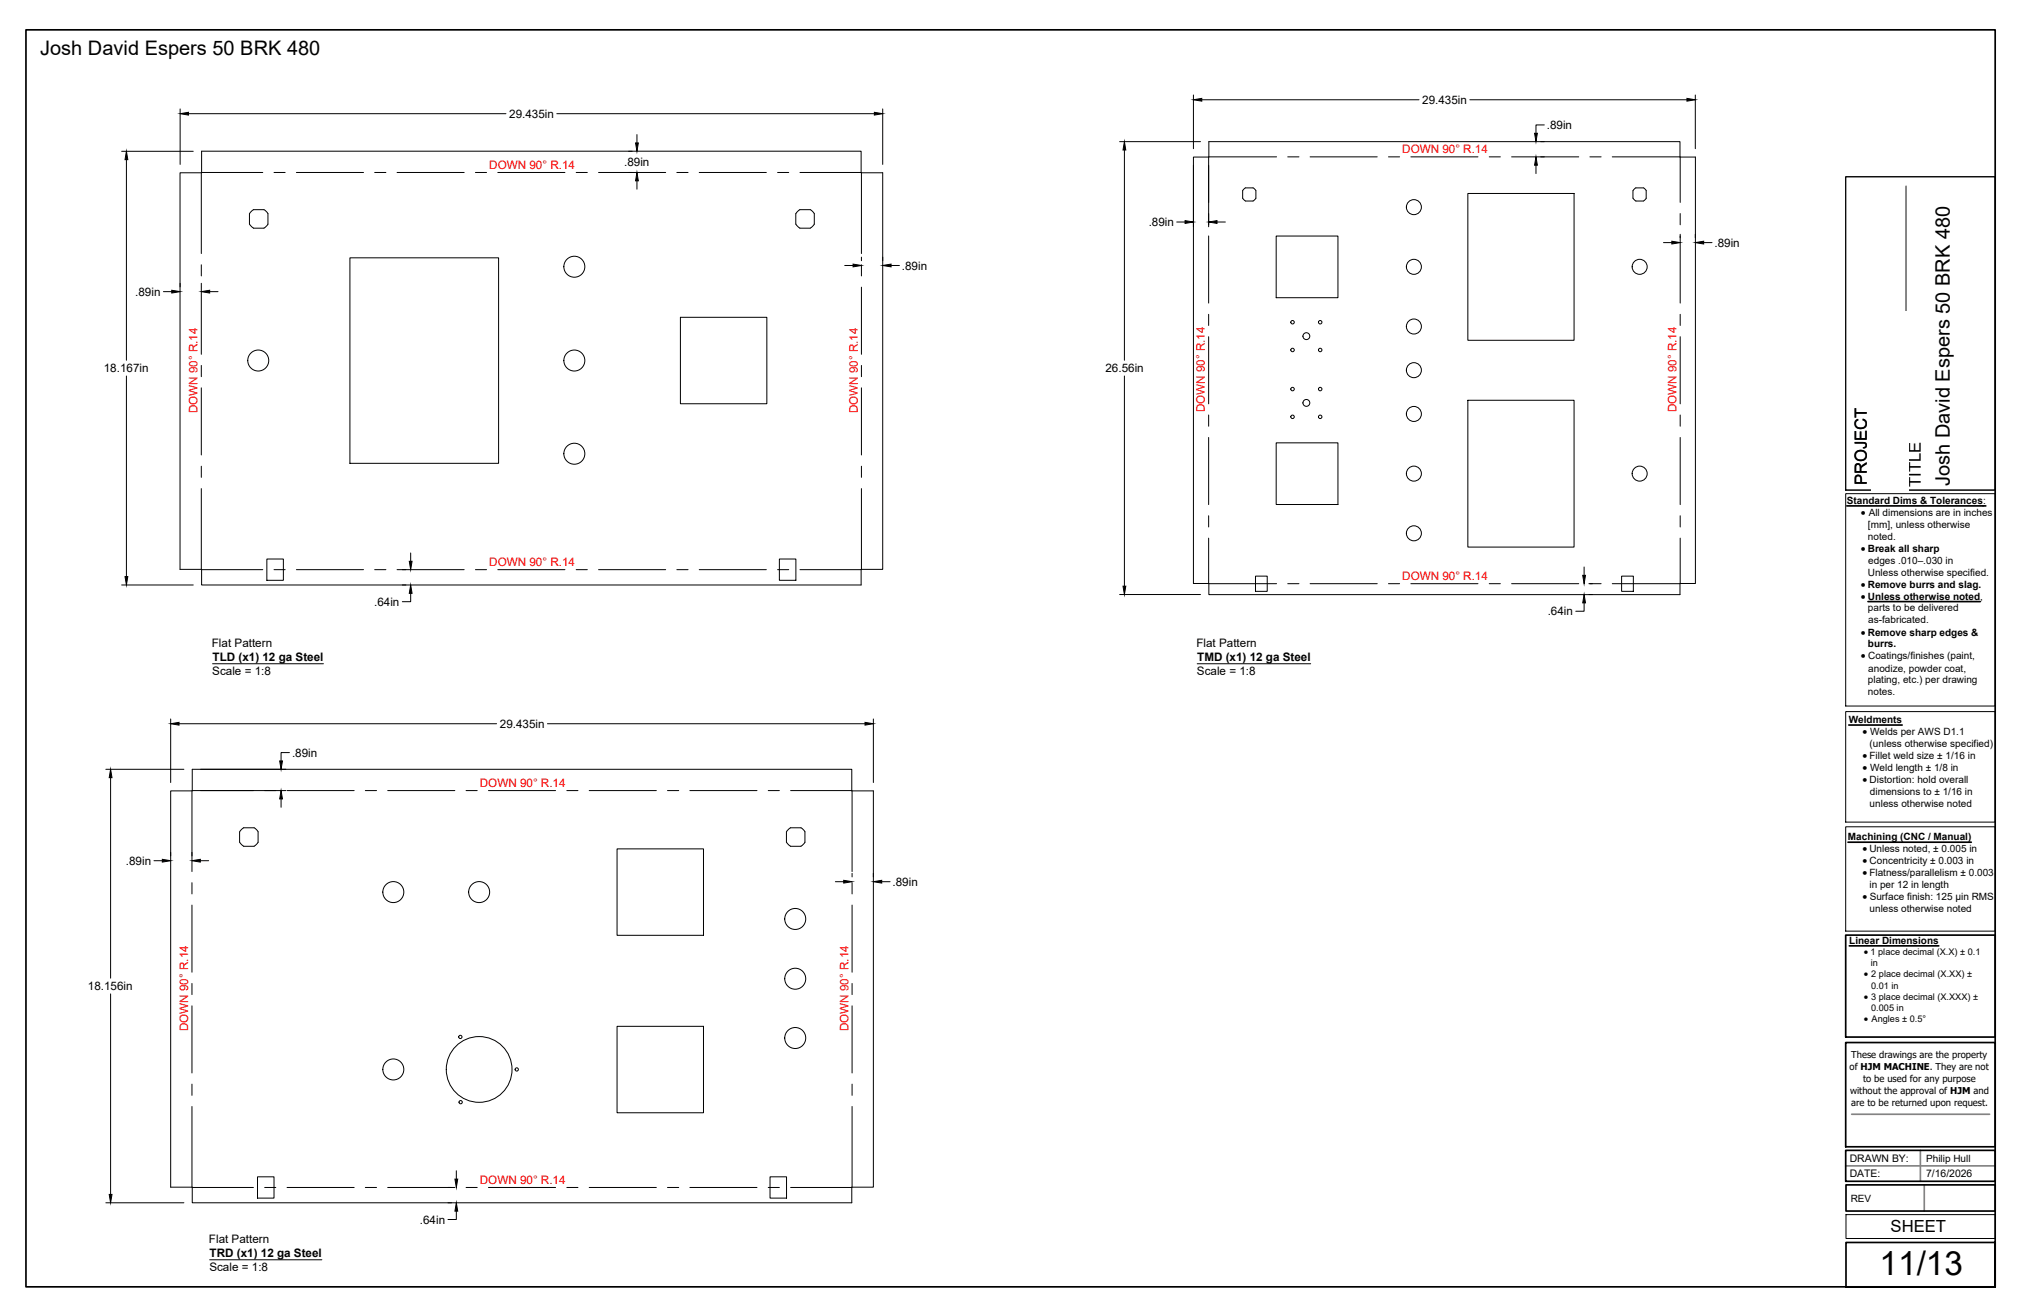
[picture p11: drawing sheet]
<svg xmlns="http://www.w3.org/2000/svg" width="432mm" height="279mm" viewBox="0 0 432 279" stroke-linecap="round" stroke-linejoin="round" font-family="sans-serif">
<defs><g id="words">
<text font-size="7.1" x="400" y="271.4">11/13</text>
<g font-size="4.3">
<text x="8.6" y="11.7">Josh David Espers 50 BRK 480</text>
<text x="415" y="103.4" transform="rotate(-90 415 103.4)">Josh David Espers 50 BRK 480</text>
</g>
<g font-size="3.5">
<text x="397.3" y="103.3" transform="rotate(-90 397.3 103.3)">PROJECT</text>
<text x="408.7" y="103.6" transform="rotate(-90 408.7 103.6)">TITLE</text>
<text x="402.3" y="262.1">SHEET</text>
</g>
<g font-size="2.5">
<text x="302.7" y="22.1">29.435in</text>
<text x="108.4" y="25.1">29.435in</text>
<text x="329.2" y="27.5">.89in</text>
<text x="132.8" y="35.3">.89in</text>
<text x="244.5" y="48.1">.89in</text>
<text x="364.9" y="52.5">.89in</text>
<text x="191.9" y="57.4">.89in</text>
<text x="28.8" y="62.9">.89in</text>
<text x="22.1" y="79.2">18.167in</text>
<text x="235.3" y="79.2">26.56in</text>
<text x="79.6" y="128.9">.64in</text>
<text x="329.4" y="131">.64in</text>
<text x="45.1" y="137.7">Flat Pattern</text>
<text x="254.6" y="137.7">Flat Pattern</text>
<text x="45.2" y="143.7">Scale = 1:8</text>
<text x="45.2" y="140.7">TLD (x1) 12 ga Steel</text>
<text x="254.7" y="143.7">Scale = 1:8</text>
<text x="254.8" y="140.7">TMD (x1) 12 ga Steel</text>
<text x="106.4" y="154.9">29.435in</text>
<text x="62.1" y="161">.89in</text>
<text x="26.8" y="184">.89in</text>
<text x="189.9" y="188.5">.89in</text>
<text x="18.7" y="210.7">18.156in</text>
<text x="89.4" y="260.4">.64in</text>
<text x="44.5" y="264.6">Flat Pattern</text>
<text x="44.6" y="267.6">TRD (x1) 12 ga Steel</text>
<text x="44.6" y="270.6">Scale = 1:8</text>
</g>
<g font-size="2.5" fill="#f00">
<text x="104.1" y="35.9">DOWN 90° R.14</text>
<text x="298.4" y="32.6">DOWN 90° R.14</text>
<text x="42.1" y="87.9" transform="rotate(-90 42.1 87.9)">DOWN 90° R.14</text>
<text x="182.5" y="87.9" transform="rotate(-90 182.5 87.9)">DOWN 90° R.14</text>
<text x="256.4" y="87.8" transform="rotate(-90 256.4 87.8)">DOWN 90° R.14</text>
<text x="356.8" y="87.8" transform="rotate(-90 356.8 87.8)">DOWN 90° R.14</text>
<text x="104.1" y="120.4">DOWN 90° R.14</text>
<text x="298.4" y="123.4">DOWN 90° R.14</text>
<text x="102.1" y="167.4">DOWN 90° R.14</text>
<text x="40.1" y="219.4" transform="rotate(-90 40.1 219.4)">DOWN 90° R.14</text>
<text x="180.6" y="219.4" transform="rotate(-90 180.6 219.4)">DOWN 90° R.14</text>
<text x="102.1" y="251.9">DOWN 90° R.14</text>
</g>
<g font-size="2.3">
<text x="396" y="109.8">· All dimensions are in inches</text>
<text x="396" y="140.3">· Coatings/finishes (paint,</text>
<text x="396.4" y="156.4">· Welds per AWS D1.1</text>
<text x="396.4" y="161.5">· Fillet weld size ± 1/16 in</text>
<text x="396.4" y="164.1">· Weld length ± 1/8 in</text>
<text x="396.4" y="166.6">· Distortion: hold overall</text>
<text x="396.4" y="181.3">· Unless noted, ± 0.005 in</text>
<text x="396.4" y="183.9">· Concentricity ± 0.003 in</text>
<text x="396.4" y="186.4">· Flatness/parallelism ± 0.003</text>
<text x="396.4" y="191.6">· Surface finish: 125 µin RMS</text>
</g>
<g font-size="2.2">
<text x="396" y="117.4">· Break all sharp</text>
<text x="396" y="125">· Remove burrs and slag.</text>
<text x="396" y="127.6">· Unless otherwise noted,</text>
<text x="396" y="135.2">· Remove sharp edges &amp;</text>
<text x="393.7" y="250.5">DATE:</text>
<text x="393.7" y="247.2">DRAWN BY:</text>
<text x="409.9" y="250.5">7/16/2026</text>
</g>
<g font-size="2.1">
<text x="393" y="107.2">Standard Dims &amp; Tolerances:</text>
<text x="397.5" y="112.3">[mm], unless otherwise</text>
<text x="397.5" y="114.9">noted.</text>
<text x="397.6" y="119.9">edges .010–.030 in</text>
<text x="397.5" y="122.5">Unless otherwise specified.</text>
<text x="397.5" y="130.1">parts to be delivered</text>
<text x="397.5" y="137.8">burrs.</text>
<text x="397.6" y="132.7">as-fabricated.</text>
<text x="397.6" y="142.9">anodize, powder coat,</text>
<text x="397.5" y="145.4">plating, etc.) per drawing</text>
<text x="397.5" y="148">notes.</text>
<text x="393.4" y="153.8">Weldments</text>
<text x="397.9" y="159">(unless otherwise specified)</text>
<text x="397.9" y="171.7">unless otherwise noted</text>
<text x="398" y="169.2">dimensions to ± 1/16 in</text>
<text x="393.3" y="178.8">Machining (CNC / Manual)</text>
<text x="397.8" y="189">in per 12 in length</text>
<text x="397.9" y="194.1">unless otherwise noted</text>
<text x="393.6" y="200.8">Linear Dimensions</text>
<text x="396.7" y="203.2">· 1 place decimal (X.X) ± 0.1</text>
<text x="396.7" y="208">· 2 place decimal (X.XX) ±</text>
<text x="396.7" y="212.8">· 3 place decimal (X.XXX) ±</text>
<text x="396.7" y="217.6">· Angles ± 0.5°</text>
<text x="409.9" y="247.2">Philip Hull</text>
<text x="393.9" y="255.7">REV</text>
</g>
<g font-size="2">
<text x="398.2" y="205.6">in</text>
<text x="398.2" y="210.4">0.01 in</text>
<text x="398.2" y="215.2">0.005 in</text>
<text x="393.6" y="227.7">of HJM MACHINE. They are not</text>
<text x="394" y="225.2">These drawings are the property</text>
<text x="393.7" y="232.8">without the approval of HJM and</text>
<text x="396.5" y="230.3">to be used for any purpose</text>
<text x="393.9" y="235.3">are to be returned upon request.</text>
</g>
</g></defs>
<!-- layer: Visible -->
<g fill="none" stroke="#000" stroke-width=".21">
<path d="M38.3 36.8h4.6v-4.6h140.4v4.6h4.6v84.4h-4.6v3.3h-140.4v-3.3h-4.6zM257.3 30.1h100.2v3.3h3.3v90.8h-3.3v2.3h-100.2v-2.3h-3.3v-90.8h3.3zM265.1 40l-.6 .6v1.6l.6 .6h1.6l.6-.6v-1.6l-.6-.6M265.1 40h1.6M348.1 40h1.6M348.1 40l-.6 .6v1.6l.6 .6M349.7 40l.6 .6 .1 1.6-.7 .6M53.1 47.7v-2.2l.9-.9h2.2l.5 .4 .3 .5v2.2M53.1 47.7l.9 .8M53.9 48.6h2.3M57 47.7l-.8 .8M74.5 54.9h31.6v43.7h-31.6z"/>
<path d="M169.4 47.7v-2.2l.8-.9h2.2l.5 .4 .4 .5v2.2M169.4 47.7l.8 .8M170.2 48.6h2.2M173.3 47.7l-.9 .8M271.6 50.2h13.1v13.2h-13.1zM312.4 41.2h22.6v31.2h-22.6zM348.1 42.8h1.6M144.8 67.5h18.4v18.4h-18.4zM271.6 94.2h13.1v13.2h-13.1zM312.4 85.2h22.6v31.2h-22.6zM56.8 119h3.5v4.5h-3.5zM165.9 119h3.5v4.5h-3.5z"/>
<path d="M267.2 122.6h2.5v3.2h-2.5zM345.1 122.6h2.5v3.2h-2.5zM36.3 168.3h4.6v-4.6h140.4v4.6h4.6v84.3h-4.6v3.3h-140.4v-3.3h-4.6zM51 177v2.2M51 179.2l.9 .9M51.8 176.1h2.3M51.9 176.1l-.9 .9M54.1 176.1l.8 .9v2.2l-.8 .9M167.7 176.5l.5-.4h2.3l.4 .4 .4 .5v2.2l-.4 .5-.4 .4h-2.3l-.5-.4-.3-.5v-2.2zM51.8 180.1h2.3M131.3 180.6h18.4v18.4h-18.4zM131.3 218.4h18.4v18.4h-18.4z"/>
<path d="M54.8 250.4h3.5v4.6h-3.5zM163.9 250.4h3.5v4.6h-3.5z"/>
<circle cx="122.2" cy="56.8" r="2.23"/>
<circle cx="300.9" cy="44.1" r="1.6"/>
<circle cx="300.9" cy="56.8" r="1.6"/>
<circle cx="348.9" cy="56.8" r="1.6"/>
<circle cx="55" cy="76.7" r="2.23"/>
<circle cx="122.2" cy="76.7" r="2.23"/>
<circle cx="275.1" cy="68.6" r=".37"/>
<circle cx="275.1" cy="74.5" r=".37"/>
<circle cx="278" cy="71.5" r=".73"/>
<circle cx="281" cy="74.5" r=".37"/>
<circle cx="281" cy="68.6" r=".37"/>
<circle cx="300.9" cy="69.5" r="1.6"/>
<circle cx="300.9" cy="78.8" r="1.6"/>
<circle cx="122.2" cy="96.6" r="2.23"/>
<circle cx="275.1" cy="88.7" r=".37"/>
<circle cx="275.1" cy="82.8" r=".37"/>
<circle cx="278" cy="85.7" r=".73"/>
<circle cx="281" cy="88.7" r=".37"/>
<circle cx="281" cy="82.8" r=".37"/>
<circle cx="300.9" cy="88.1" r="1.6"/>
<circle cx="300.9" cy="100.8" r="1.6"/>
<circle cx="300.9" cy="113.5" r="1.6"/>
<circle cx="348.9" cy="100.8" r="1.6"/>
<circle cx="83.7" cy="189.8" r="2.23"/>
<circle cx="102" cy="189.8" r="2.23"/>
<circle cx="169.2" cy="195.5" r="2.23"/>
<circle cx="169.2" cy="208.3" r="2.23"/>
<circle cx="83.7" cy="227.6" r="2.23"/>
<circle cx="98" cy="220.7" r=".35"/>
<circle cx="98" cy="234.5" r=".35"/>
<circle cx="102" cy="227.6" r="7"/>
<circle cx="110" cy="227.6" r=".35"/>
<circle cx="169.2" cy="220.9" r="2.23"/>
</g>
<!-- layer: Bend Center -->
<g fill="none" stroke="#000" stroke-width=".21">
<path d="M42.8 36.8v17.2M42.9 36.7h13M58.3 36.7h2.4M63.1 36.7h14.3M79.7 36.7h2.4M84.5 36.7h14.3M101.2 36.7h2.3M105.9 36.7h14.3M122.6 36.7h2.4M127.4 36.7h14.3M144 36.7h2.4M148.8 36.7h14.3"/>
<path d="M165.5 36.7h2.4M170.2 36.7h13.1M183.3 36.8v17.2M257.2 33.4v9.7M257.3 33.4h14.4M274 33.4h2.4M278.8 33.4h14.3M295.5 33.4h2.4M300.2 33.4h14.3M316.9 33.4h2.4M321.7 33.4h14.3M338.3 33.4h2.4"/>
<path d="M343.1 33.4h14.4M357.6 33.4v9.7M42.8 56.3v2.4M183.3 56.3v2.4M257.2 45.4v2.4M257.2 50.2v14.3M357.6 45.4v2.4M357.6 50.2v14.3M42.8 61.1v14.3M42.8 77.8v2.4M183.3 61.1v14.3M183.3 77.8v2.4"/>
<path d="M257.2 66.9v2.4M257.2 71.6v14.3M357.6 66.9v2.4M357.6 71.6v14.3M42.8 82.5v14.3M42.8 99.2v2.4M183.3 82.5v14.3M183.3 99.2v2.4M257.2 88.3v2.4M257.2 93.1v14.3M357.6 88.3v2.4M357.6 93.1v14.3"/>
<path d="M42.8 104v17.2M183.3 104v17.2M257.2 109.7v2.4M257.2 114.5v9.7M357.6 109.7v2.4M357.6 114.5v9.7M42.9 121.2h13M58.3 121.2h2.4M63.1 121.2h14.3M79.7 121.2h2.4M84.5 121.2h14.3M101.2 121.2h2.3"/>
<path d="M105.9 121.2h14.3M122.6 121.2h2.4M127.4 121.2h14.3M144 121.2h2.4M148.8 121.2h14.3M165.5 121.2h2.4M170.2 121.2h13.1M257.3 124.2h14.4M274 124.2h2.4M278.8 124.2h14.3M295.5 124.2h2.4M300.2 124.2h14.3"/>
<path d="M316.9 124.2h2.4M321.7 124.2h14.3M338.3 124.2h2.4M343.1 124.2h14.4M40.9 168.3v17.2M40.9 168.2h13M56.3 168.2h2.4M61.1 168.2h14.3M77.7 168.2h2.4M82.5 168.2h14.3M99.2 168.2h2.4M103.9 168.2h14.3"/>
<path d="M120.6 168.2h2.4M125.4 168.2h14.3M142 168.2h2.4M146.8 168.2h14.3M163.5 168.2h2.4M168.3 168.2h13M181.3 168.3v17.2M40.9 187.8v2.4M40.9 192.6v14.3M181.3 187.8v2.4M181.3 192.6v14.3M40.9 209.3v2.3"/>
<path d="M40.9 214v14.3M181.3 209.3v2.3M181.3 214v14.3M40.9 230.7v2.4M40.9 235.5v17.1M181.3 230.7v2.4M181.3 235.5v17.1M40.9 252.7h13M56.3 252.7h2.4M61.1 252.7h14.3M77.7 252.7h2.4M82.5 252.7h14.3"/>
<path d="M99.2 252.7h2.4M103.9 252.7h14.3M120.6 252.7h2.4M125.4 252.7h14.3M142 252.7h2.4M146.8 252.7h14.3M163.5 252.7h2.4M168.3 252.7h13"/>
</g>
<!-- layer: Titleblock -->
<path d="M405.6 39.7v64.6M394.1 237.1h29.3M392.8 248.1h31.8M408.7 244.8v6.6M409.5 252.1v5.6" fill="none" stroke="#848484" stroke-width=".36"/>
<path d="M5.5 6.4h419.1v267.4v-9.4h-31.7v9.4h31.7h-419.1zM393 107.7h29.6M397.5 128h23.9M393.4 154.3h11.4M393.3 179.2h26.2M392.8 199h31.8v21.7h-31.8zM393.6 201.3h19M392.8 221.8h31.8v22.2h-31.8zM392.8 244.8h31.8v6.6h-31.8zM392.9 252.1h31.7v5.6h-31.7z" fill="none" stroke="#000" stroke-width=".36"/>
<path d="M392.8 37.6h31.8v66.7h-31.8zM392.8 105.1h31.8v45.1h-31.8zM392.8 151.4h31.8v23.5h-31.8zM392.8 175.9h31.8v22.2h-31.8zM392.9 258.5h31.7v5h-31.7z" fill="none" stroke="#000" stroke-width=".21"/>
<!-- layer: Notes -->
<path d="M45.2 141.2h23.6M254.8 141.2h24.1M44.6 268.1h23.9" fill="none" stroke="#000" stroke-width=".21"/>
<!-- layer: FD_Dimensions -->
<g fill="none" stroke="#000" stroke-width=".21">
<path d="M25.9 32.2h15.2M26.9 34v42.7M38.3 23.2v11.8M40.1 24.2h67.6M118.5 24.2h67.6M133.8 36.7h.7M133.8 32.2h.7M135.6 28.6v1.8M135.6 38.5v1.8M187.9 23.2v11.8M238.3 30.1h17.2M239.3 31.9v44.8"/>
<path d="M254 20.2v11.4M254 35.2v13.1M255.8 21.2h46.2M257.2 35.2v13.1M312.8 21.2h46.2M326.9 35.2v1.7M327.9 33.4h.8M327.9 30.1h.8M328.7 26.6h-1.8v1.8M360.8 20.2v11.4M179.8 56.5h1.7M183.3 54.7v.8"/>
<path d="M187.9 54.7v.8M189.6 56.5h1.8M250.4 47.2h1.8M259 47.2h1.8M354 51.6h1.8M357.6 49.8v.8M360.8 49.8v.8M362.6 51.6h1.7M34.8 62.1h1.8M38.3 60.3v.7M42.8 60.3v.7M44.6 62.1h1.8"/>
<path d="M26.9 80v42.7M239.3 80v44.7M87.4 117.7v1.7M25.9 124.5h15.2M85.6 121.2h.8M85.6 124.5h.8M87.4 126.3v1.7h-1.8M238.3 126.5h17.2M337.1 128.3v1.8h-1.8M337.1 120.7v1.7M338.1 124.2h.8M338.1 126.5h.8"/>
<path d="M36.3 153v13.5M38.1 154h67.6M116.5 154h67.6M185.9 153v13.5M22.5 163.7h16.6M23.5 165.5v42.7M42.7 168.2h18.1M42.7 163.7h18.1M59.8 170v1.8M61.6 160.1h-1.8v1.8M32.8 183.2h1.7M36.3 181.4v.7"/>
<path d="M40.9 181.4v.7M42.6 183.2h1.8M177.8 187.6h1.8M181.3 185.8v.8M185.9 185.8v.8M187.6 187.6h1.8M23.5 211.5v42.7M22.5 255.9h16.6M95.3 252.7h.8M95.3 255.9h.8M97.1 257.7v1.8h-1.8M97.1 249.1v1.8"/>
</g>
<g fill="#000" stroke="#000" stroke-width=".21">
<path d="M26.9 32.2l.3 1.8h-.6zM38.3 24.2l1.8-.3v.6zM135.6 36.7l.2 1.8h-.5zM135.3 30.4h.5l-.2 1.8zM186.1 23.9l1.8 .3-1.8 .3zM239.3 30.1l.3 1.8h-.6zM254 21.2l1.8-.3v.6zM326.9 33.4l.3 1.8h-.6zM326.6 28.4h.6l-.3 1.7zM359 20.9l1.8 .3-1.8 .3zM181.5 56.2l1.8 .3-1.8 .3zM187.9 56.5l1.7-.3v.6z"/>
<path d="M252.2 46.9l1.8 .3-1.8 .3zM257.2 47.2l1.8-.3v.6zM355.8 51.3l1.8 .3-1.8 .3zM360.8 51.6l1.8-.3v.6zM36.6 61.8l1.7 .3-1.7 .3zM42.8 62.1l1.8-.3v.6zM87.1 119.4h.6l-.3 1.8zM26.6 122.7h.6l-.3 1.8zM87.4 124.5l.3 1.8h-.6zM239 124.7h.6l-.3 1.8zM336.8 122.4h.6l-.3 1.8zM337.1 126.5l.3 1.8h-.6z"/>
<path d="M36.3 154l1.8-.3v.6zM184.1 153.7l1.8 .3-1.8 .3zM23.5 163.7l.3 1.8h-.6zM59.8 168.2l.3 1.8h-.6zM59.5 161.9h.6l-.3 1.8zM34.5 182.9l1.8 .3-1.8 .3zM40.9 183.2l1.7-.3v.6zM179.6 187.3l1.7 .3-1.7 .3zM185.9 187.6l1.7-.3v.6zM23.2 254.2h.6l-.3 1.7zM96.8 250.9h.6l-.3 1.8zM97.1 255.9l.3 1.8h-.6z"/>
</g>
<g fill="#fff" stroke="#fff" stroke-width=".35">
<path d="M399.4 68.6h5.3v34.9h-5.3z"/>
<path d="M399.4 71.2h5.3v32.3h-5.3z"/>
<path d="M399.4 89.9h5.3v13.6h-5.3z"/>
<path d="M399.4 68.6h5.3v19.8h-5.3z"/>
</g>
<path d="M398.3 66.3h7.9v38.1h-7.9z" fill="#fff"/>
<use href="#words"/>
</svg>
